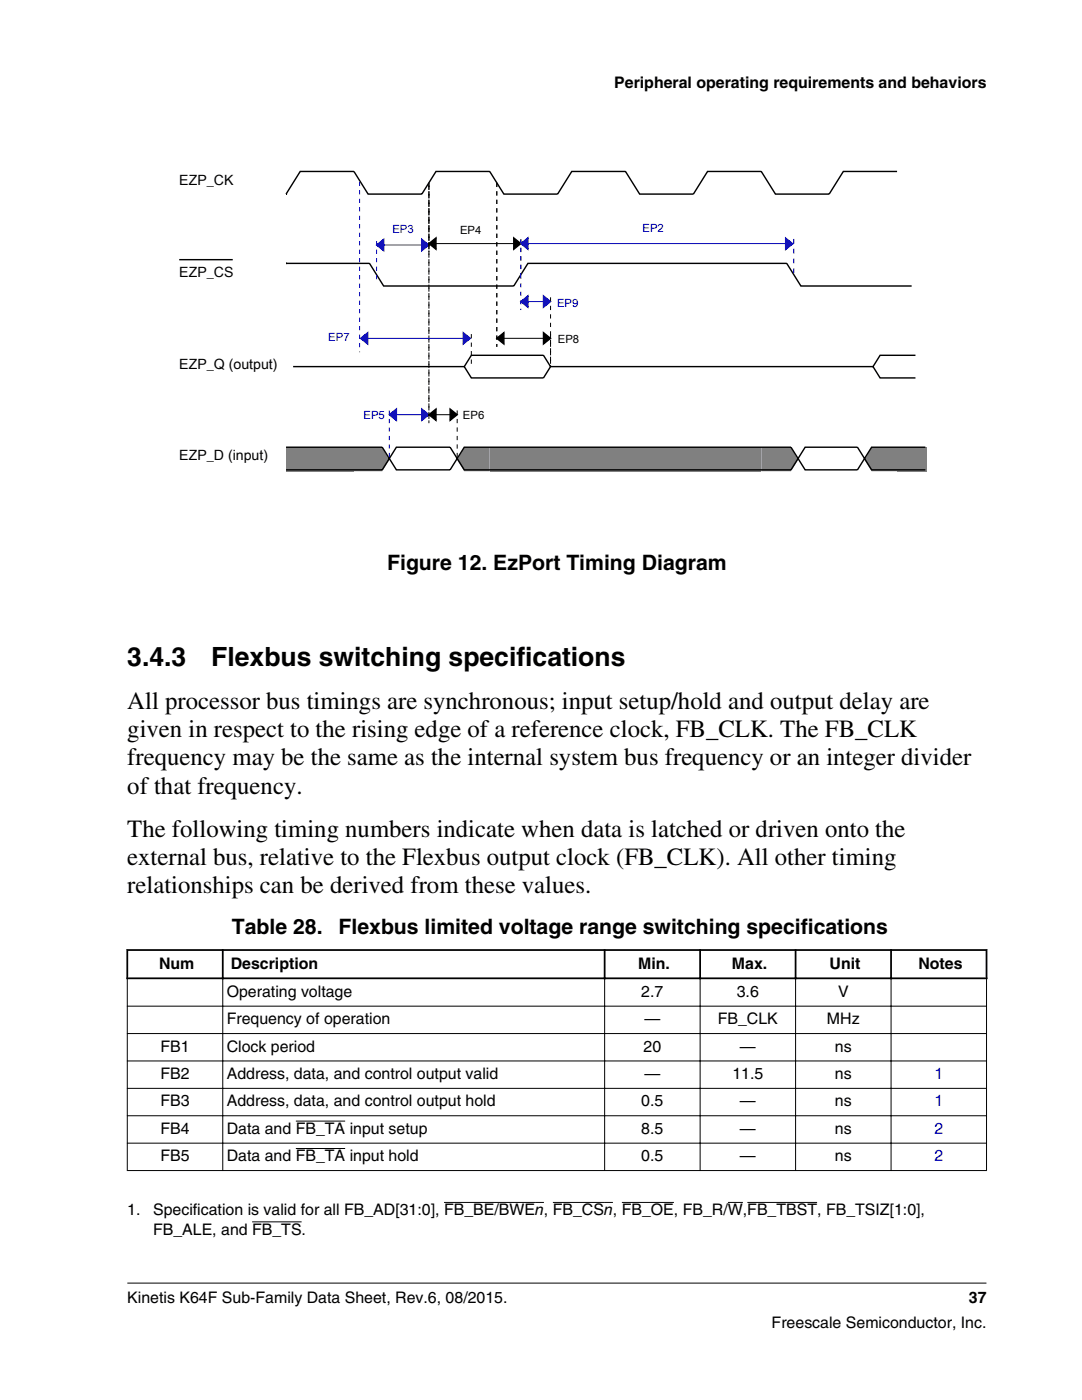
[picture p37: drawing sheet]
<svg xmlns="http://www.w3.org/2000/svg" width="216mm" height="279mm" viewBox="0 0 216 279" stroke-linecap="round" stroke-linejoin="round" font-family="sans-serif">
<defs><g id="words">
<g font-size="5.3">
<text x="25.4" y="132.9">3.4.3</text>
<text x="42.2" y="132.9">Flexbus switching specifications</text>
</g>
<g font-size="4.9">
<text x="25.4" y="141.5">All processor bus timings are synchronous; input setup/hold and output delay are</text>
<text x="25.4" y="147.1">given in respect to the rising edge of a reference clock, FB_CLK. The FB_CLK</text>
<text x="25.4" y="152.8">frequency may be the same as the internal system bus frequency or an integer divider</text>
<text x="25.4" y="158.4">of that frequency.</text>
<text x="25.4" y="167">The following timing numbers indicate when data is latched or driven onto the</text>
<text x="25.4" y="172.6">external bus, relative to the Flexbus output clock (FB_CLK). All other timing</text>
<text x="25.4" y="178.3">relationships can be derived from these values.</text>
</g>
<g font-size="4.2">
<text x="77.3" y="113.7">Figure 12. EzPort Timing Diagram</text>
<text x="46.3" y="186.3">Table 28.</text>
<text x="67.6" y="186.3">Flexbus limited voltage range switching specifications</text>
</g>
<g font-size="3.2">
<text x="122.6" y="17.5">Peripheral operating requirements and behaviors</text>
<text x="31.7" y="193.3">Num</text>
<text x="46" y="193.3">Description</text>
<text x="127.4" y="193.3">Min.</text>
<text x="146" y="193.3">Max.</text>
<text x="165.5" y="193.3">Unit</text>
<text x="183.3" y="193.3">Notes</text>
<text x="45.2" y="198.9">Operating voltage</text>
<text x="128" y="198.9">2.7</text>
<text x="147" y="198.9">3.6</text>
<text x="167.2" y="198.9">V</text>
<text x="32" y="209.9">FB1</text>
<text x="45.2" y="204.4">Frequency of operation</text>
<text x="45.2" y="209.9">Clock period</text>
<text x="128.4" y="209.9">20</text>
<text x="128.6" y="204.4">—</text>
<text x="143.2" y="204.4">FB_CLK</text>
<text x="147.6" y="209.9">—</text>
<text x="165" y="204.4">MHz</text>
<text x="166.6" y="209.9">ns</text>
<text x="32" y="215.3">FB2</text>
<text x="45.2" y="215.3">Address, data, and control output valid</text>
<text x="128.6" y="215.3">—</text>
<text x="146.1" y="215.3">11.5</text>
<text x="166.6" y="215.3">ns</text>
<text x="32" y="220.8">FB3</text>
<text x="45.2" y="220.8">Address, data, and control output hold</text>
<text x="128" y="220.8">0.5</text>
<text x="147.6" y="220.8">—</text>
<text x="166.6" y="220.8">ns</text>
<text x="32" y="226.3">FB4</text>
<text x="45.2" y="226.3">Data and FB_TA input setup</text>
<text x="128" y="226.3">8.5</text>
<text x="147.6" y="226.3">—</text>
<text x="166.6" y="226.3">ns</text>
<text x="32" y="231.7">FB5</text>
<text x="45.2" y="231.7">Data and FB_TA input hold</text>
<text x="128" y="231.7">0.5</text>
<text x="147.6" y="231.7">—</text>
<text x="166.6" y="231.7">ns</text>
<text x="25.4" y="242.5">1.</text>
<text x="30.5" y="242.5">Specification is valid for all FB_AD[31:0], FB_BE/BWEn, FB_CSn, FB_OE, FB_R/W,FB_TBST, FB_TSIZ[1:0],</text>
<text x="30.5" y="246.4">FB_ALE, and FB_TS.</text>
<text x="25.4" y="260">Kinetis K64F Sub-Family Data Sheet, Rev.6, 08/2015.</text>
<text x="193.3" y="260">37</text>
<text x="154" y="265">Freescale Semiconductor, Inc.</text>
</g>
<g font-size="3.2" fill="#00f">
<text x="186.4" y="215.3">1</text>
<text x="186.4" y="220.8">1</text>
<text x="186.4" y="226.3">2</text>
<text x="186.4" y="231.7">2</text>
</g>
<g font-size="2.8">
<text x="35.8" y="36.9">EZP_CK</text>
<text x="35.8" y="55.2">EZP_CS</text>
<text x="35.8" y="73.6">EZP_Q (output)</text>
<text x="35.8" y="91.9">EZP_D (input)</text>
</g>
<g font-size="2.3" fill="#0000fb">
<text x="78.3" y="46.4">EP3</text>
<text x="128.2" y="46.4">EP2</text>
<text x="111.1" y="61.3">EP9</text>
<text x="65.5" y="68.1">EP7</text>
<text x="72.5" y="83.6">EP5</text>
</g>
<g font-size="2.3">
<text x="91.8" y="46.6">EP4</text>
<text x="111.3" y="68.5">EP8</text>
<text x="92.4" y="83.6">EP6</text>
</g>
</g></defs>
<g fill="#808080">
<path d="M57.1 89.3h13.5v4.8h-13.5z"/>
<path d="M70.6 89.3h5.7l1.4 2.5-1.4 2.3h-5.7z"/>
<path d="M92.6 89.3h5.1v4.8h-5.1l-1.4-2.3z"/>
<path d="M97.7 89.3h13.6v4.8h-13.6z"/>
<path d="M111.3 89.3h13.5v4.8h-13.5z"/>
<path d="M124.8 89.3h13.6v4.8h-13.6z"/>
<path d="M138.4 89.3h13.5v4.8h-13.5z"/>
<path d="M151.9 89.3h5.9l1.4 2.5-1.4 2.3h-5.9z"/>
<path d="M173.9 89.3h5.1v4.8h-5.1l-1.4-2.3z"/>
<path d="M179 89.3h5.9v4.8h-5.9z"/>
</g>
<path d="M57.1 38.7h.1M179 34.2h-10.7l-2.8 4.5h-10.8l-2.8-4.5h-10.7l-2.8 4.5h-10.8l-2.8-4.5h-10.7l-2.8 4.5h-10.8l-2.8-4.5h-10.7l-2.8 4.5h-10.8l-2.8-4.5h-10.7l-2.8 4.5M57.1 52.6h.1M57.1 52.6h16.6l2.9 4.5h25.9l2.8-4.5h51.7l2.8 4.5h22.1M58.5 73.2h34.1M92.6 73.2l1.5 2.2h14.3l1.5-2.2h64.3M92.6 73.2l1.5-2.3h14.3l1.5 2.3M174.2 73.2l1.4 2.2h7.1M182.7 70.9h-7.1l-1.4 2.3M57.1 89.3h19.2l2.8 4.5h10.7l2.8-4.5h65.2l2.9 4.5h10.4l2.8-4.5h10.7M57.1 93.8h19.2l2.8-4.5h10.7l2.8 4.5h65.2l2.9-4.5h10.4l2.8 4.5h10.7" fill="none" stroke="#000" stroke-width=".28"/>
<path d="M156.8 47.5l1.4 1.2-1.4 1.1z" fill="#00f"/>
<path d="M156.8 47.5l1.4 1.2-1.4 1.1z" fill="none" stroke="#0000f9" stroke-width=".28"/>
<path d="M103.9 48.6l1.4-1.1v2.2z" fill="#00f"/>
<path d="M103.9 48.6l1.4-1.1v2.2z" fill="none" stroke="#0000fc" stroke-width=".28"/>
<path d="M103.9 47.8v7" fill="none" stroke="#000" stroke-width=".2" stroke-dasharray=".8 .8" stroke-linecap="butt"/>
<path d="M103.9 48.6h54.5" fill="none" stroke="#0000f9" stroke-width=".2"/>
<path d="M158.4 47.7v7.1" fill="none" stroke="#00f" stroke-width=".2" stroke-dasharray="1 1" stroke-linecap="butt"/>
<path d="M84.2 47.8l1.4 1.1-1.4 1.1z" fill="#0000fb"/>
<path d="M84.2 47.8l1.4 1.1-1.4 1.1z" fill="none" stroke="#0000fc" stroke-width=".28"/>
<path d="M75.1 48.9l1.5-1.1v2.2z" fill="#0000fb"/>
<path d="M75.1 48.9l1.5-1.1v2.2z" fill="none" stroke="#0000fc" stroke-width=".28"/>
<path d="M75.1 48.1v8M103.9 47.8v7" fill="none" stroke="#0000fa" stroke-width=".2" stroke-dasharray=".8 .8" stroke-linecap="butt"/>
<path d="M75.1 48.9h10.5" fill="none" stroke="#0000f9" stroke-width=".2"/>
<path d="M85.6 36.5v13.8M85.6 49.7v-13.2" fill="none" stroke="#000" stroke-width=".2" stroke-dasharray=".8 .8" stroke-linecap="butt"/>
<path d="M85.6 48.6l1.4-1.1v2.2zM102.5 47.5l1.4 1.1-1.4 1.1z" fill="#000"/>
<path d="M85.6 48.6l1.4-1.1v2.2zM102.5 47.5l1.4 1.1-1.4 1.1z" fill="none" stroke="#000" stroke-width=".28"/>
<path d="M85.6 48.6h18.3" fill="none" stroke="#000" stroke-width=".2"/>
<path d="M84.2 81.6l1.4 1.2-1.4 1.1z" fill="#0000fa"/>
<path d="M84.2 81.6l1.4 1.2-1.4 1.1z" fill="none" stroke="#0000fa" stroke-width=".28"/>
<path d="M77.7 82.8l1.4-1.2v2.3z" fill="#0000f6"/>
<path d="M77.7 82.8l1.4-1.2v2.3z" fill="none" stroke="#0000fb" stroke-width=".28"/>
<path d="M77.7 81.9v9.6" fill="none" stroke="#0000fc" stroke-width=".2" stroke-dasharray=".8 .8" stroke-linecap="butt"/>
<path d="M77.7 82.8h7.9" fill="none" stroke="#0000f9" stroke-width=".2"/>
<path d="M85.6 36.5v48M85.6 83.6v-47.1M91.2 81.9v9.6" fill="none" stroke="#000" stroke-width=".2" stroke-dasharray=".8 .8" stroke-linecap="butt"/>
<path d="M85.6 82.8l1.4-1.2v2.3zM89.8 81.6l1.4 1.2-1.4 1.1z" fill="#000"/>
<path d="M85.6 82.8l1.4-1.2v2.3zM89.8 81.6l1.4 1.2-1.4 1.1z" fill="none" stroke="#000" stroke-width=".28"/>
<path d="M85.6 82.8h5.6" fill="none" stroke="#000" stroke-width=".2"/>
<path d="M72 67.5l1.4-1.1v2.3z" fill="#0000fa"/>
<path d="M72 67.5l1.4-1.1v2.3z" fill="none" stroke="#0000fc" stroke-width=".28"/>
<path d="M92.4 66.4l1.4 1.1-1.4 1.2z" fill="#0000fa"/>
<path d="M92.4 66.4l1.4 1.1-1.4 1.2z" fill="none" stroke="#0000fc" stroke-width=".28"/>
<path d="M99.1 36.5v32.7M94.1 66.7v6.5M109.9 66.7v6.5" fill="none" stroke="#000" stroke-width=".2" stroke-dasharray=".8 .8" stroke-linecap="butt"/>
<path d="M72.8 67.5h21.1" fill="none" stroke="#0000fb" stroke-width=".2"/>
<path d="M99.1 67.5l1.4-1.1v2.3zM108.4 66.4l1.5 1.1-1.5 1.2z" fill="#000"/>
<path d="M99.1 67.5l1.4-1.1v2.3zM108.4 66.4l1.5 1.1-1.5 1.2z" fill="none" stroke="#000" stroke-width=".28"/>
<path d="M99.1 67.5h10.8" fill="none" stroke="#000" stroke-width=".2"/>
<path d="M108.4 59.1l1.5 1.1-1.5 1.1z" fill="#0000fc"/>
<path d="M108.4 59.1l1.5 1.1-1.5 1.1z" fill="none" stroke="#0000fe" stroke-width=".28"/>
<path d="M103.9 60.2l1.4-1.1v2.2z" fill="#0000fc"/>
<path d="M103.9 60.2l1.4-1.1v2.2z" fill="none" stroke="#0000fe" stroke-width=".28"/>
<path d="M71.8 36.3v34M103.9 54.8v7.1" fill="none" stroke="#0000fa" stroke-width=".2" stroke-dasharray=".8 .8" stroke-linecap="butt"/>
<path d="M103.9 60.2h6" fill="none" stroke="#0000fe" stroke-width=".2"/>
<path d="M109.9 59.3v13.9" fill="none" stroke="#000" stroke-width=".2" stroke-dasharray=".8 .8" stroke-linecap="butt"/>
<path d="M35.8 51.8h10.6" fill="none" stroke="#000" stroke-width=".28"/>
<g fill="#fff">
<path d="M25.4 182.7h171.4v52.8h-171.4z" fill-rule="evenodd"/>
<path d="M25.6 189.8h18.7v5.3h-18.7z" fill-rule="evenodd"/>
<path d="M44.6 189.8h75.9v5.3h-75.9z" fill-rule="evenodd"/>
<path d="M120.8 189.8h18.7v5.3h-18.7z" fill-rule="evenodd"/>
<path d="M139.9 189.8h18.7v5.3h-18.7z" fill-rule="evenodd"/>
<path d="M158.9 189.8h18.7v5.3h-18.7z" fill-rule="evenodd"/>
<path d="M178 189.8h18.7v5.3h-18.7z" fill-rule="evenodd"/>
<path d="M25.5 195.4h18.9v5.3h-18.9z" fill-rule="evenodd"/>
<path d="M44.5 195.4h76.1v5.3h-76.1z" fill-rule="evenodd"/>
<path d="M120.7 195.4h18.9v5.3h-18.9z" fill-rule="evenodd"/>
<path d="M139.8 195.4h18.9v5.3h-18.9z" fill-rule="evenodd"/>
<path d="M158.8 195.4h18.9v5.3h-18.9z" fill-rule="evenodd"/>
<path d="M177.9 195.4h18.9v5.3h-18.9z" fill-rule="evenodd"/>
<path d="M25.5 200.9h18.9v5.3h-18.9z" fill-rule="evenodd"/>
<path d="M44.5 200.9h76.1v5.3h-76.1z" fill-rule="evenodd"/>
<path d="M120.7 200.9h18.9v5.3h-18.9z" fill-rule="evenodd"/>
<path d="M139.8 200.9h18.9v5.3h-18.9z" fill-rule="evenodd"/>
<path d="M158.8 200.9h18.9v5.3h-18.9z" fill-rule="evenodd"/>
<path d="M177.9 200.9h18.9v5.3h-18.9z" fill-rule="evenodd"/>
<path d="M25.5 206.4h18.9v5.2h-18.9z" fill-rule="evenodd"/>
<path d="M44.5 206.4h76.1v5.2h-76.1z" fill-rule="evenodd"/>
<path d="M120.7 206.4h18.9v5.2h-18.9z" fill-rule="evenodd"/>
<path d="M139.8 206.4h18.9v5.2h-18.9z" fill-rule="evenodd"/>
<path d="M158.8 206.4h18.9v5.2h-18.9z" fill-rule="evenodd"/>
<path d="M177.9 206.4h18.9v5.2h-18.9z" fill-rule="evenodd"/>
<path d="M25.5 211.8h18.9v5.3h-18.9z" fill-rule="evenodd"/>
<path d="M44.5 211.8h76.1v5.3h-76.1z" fill-rule="evenodd"/>
<path d="M120.7 211.8h18.9v5.3h-18.9z" fill-rule="evenodd"/>
<path d="M139.8 211.8h18.9v5.3h-18.9z" fill-rule="evenodd"/>
<path d="M158.8 211.8h18.9v5.3h-18.9z" fill-rule="evenodd"/>
<path d="M177.9 211.8h18.9v5.3h-18.9z" fill-rule="evenodd"/>
<path d="M25.5 217.3h18.9v5.3h-18.9z" fill-rule="evenodd"/>
<path d="M44.5 217.3h76.1v5.3h-76.1z" fill-rule="evenodd"/>
<path d="M120.7 217.3h18.9v5.3h-18.9z" fill-rule="evenodd"/>
<path d="M139.8 217.3h18.9v5.3h-18.9z" fill-rule="evenodd"/>
<path d="M158.8 217.3h18.9v5.3h-18.9z" fill-rule="evenodd"/>
<path d="M177.9 217.3h18.9v5.3h-18.9z" fill-rule="evenodd"/>
<path d="M25.5 222.8h18.9v5.3h-18.9z" fill-rule="evenodd"/>
<path d="M44.5 222.8h76.1v5.3h-76.1z" fill-rule="evenodd"/>
</g>
<path d="M59 223.7h9.9" fill="none" stroke="#000" stroke-width=".2"/>
<g fill="#fff">
<path d="M120.7 222.8h18.9v5.3h-18.9z" fill-rule="evenodd"/>
<path d="M139.8 222.8h18.9v5.3h-18.9z" fill-rule="evenodd"/>
<path d="M158.8 222.8h18.9v5.3h-18.9z" fill-rule="evenodd"/>
<path d="M177.9 222.8h18.9v5.3h-18.9z" fill-rule="evenodd"/>
<path d="M25.5 228.2h18.9v5.3h-18.9z" fill-rule="evenodd"/>
<path d="M44.5 228.2h76.1v5.3h-76.1z" fill-rule="evenodd"/>
</g>
<path d="M59 229.2h9.9" fill="none" stroke="#000" stroke-width=".2"/>
<g fill="#fff">
<path d="M120.7 228.2h18.9v5.3h-18.9z" fill-rule="evenodd"/>
<path d="M139.8 228.2h18.9v5.3h-18.9z" fill-rule="evenodd"/>
<path d="M158.8 228.2h18.9v5.3h-18.9z" fill-rule="evenodd"/>
<path d="M177.9 228.2h18.9v5.3h-18.9z" fill-rule="evenodd"/>
</g>
<path d="M25.2 189.6h171.8M25.2 195.2h171.8M25.4 189.4v6M44.4 189.4v6M120.6 189.4v6M139.7 189.4v6M158.8 189.4v6M177.8 189.4v6M196.8 189.4v6" fill="none" stroke="#000" stroke-width=".35"/>
<g fill="none" stroke="#000" stroke-width=".2">
<path d="M25.4 195.4v38.3M44.4 195v38.7M120.6 195v38.7M139.7 195v38.7M158.8 195v38.7M177.8 195v38.7M196.8 195.4v38.3M25.3 200.8h171.6M25.3 206.3h171.6M25.3 211.7h171.6M25.3 217.2h171.6M25.3 222.7h171.6"/>
<path d="M25.3 228.1h171.6M25.3 233.6h171.6M88.6 240h19.9M110.3 240h12M124.1 240h10.4M145.2 240h3M149.1 240h14M25.4 256.1h171.4M50.3 243.8h9.9"/>
</g>
<use href="#words"/>
</svg>
